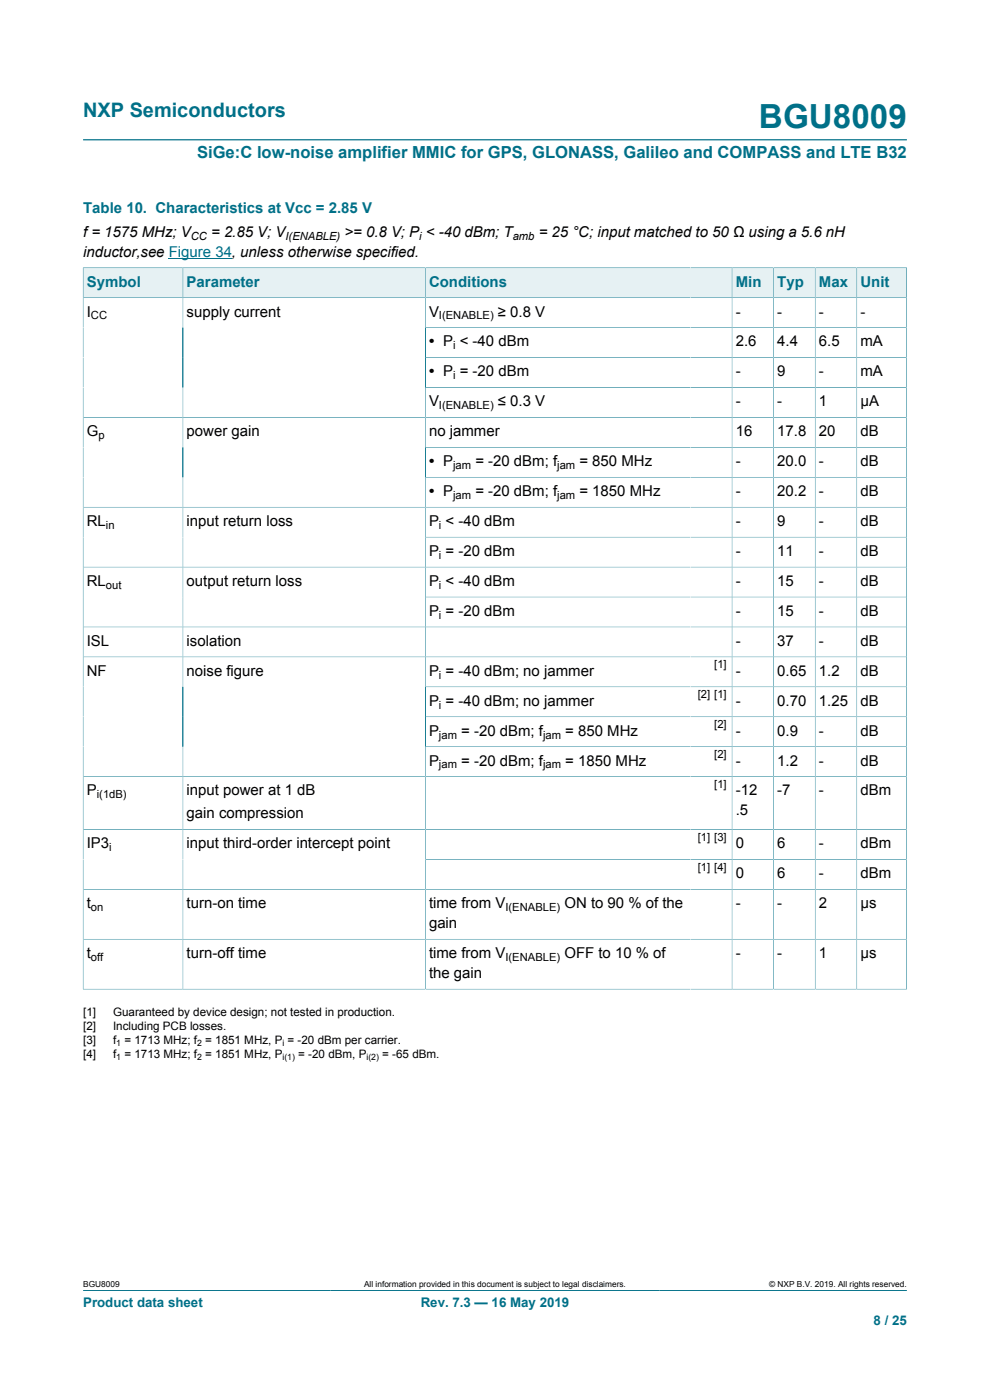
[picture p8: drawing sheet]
<svg xmlns="http://www.w3.org/2000/svg" width="210mm" height="297mm" viewBox="0 0 210 297" stroke-linecap="round" stroke-linejoin="round" font-family="sans-serif">
<defs><g id="words">
<text font-size="7.1" fill="#007088" x="161" y="27.2">BGU8009</text>
<text font-size="4.2" fill="#007088" x="17.6" y="24.8">NXP Semiconductors</text>
<text font-size="3.5" fill="#007088" x="41.8" y="33.5">SiGe:C low-noise amplifier MMIC for GPS, GLONASS, Galileo and COMPASS and LTE B32</text>
<g font-size="3.2" fill="#007088">
<text x="17.6" y="45.3">Table 10. Characteristics at Vcc = 2.85 V</text>
<text x="18.4" y="60.8">Symbol</text>
<text x="39.6" y="60.8">Parameter</text>
<text x="91" y="60.8">Conditions</text>
<text x="156.1" y="60.8">Min</text>
<text x="164.9" y="60.8">Typ</text>
<text x="173.7" y="60.8">Max</text>
<text x="182.5" y="60.8">Unit</text>
</g>
<g font-size="3.2">
<text x="17.6" y="50.2">f = 1575 MHz; V</text>
<text x="44.8" y="50.2">= 2.85 V; V</text>
<text x="73.1" y="50.2">&gt;= 0.8 V; P &lt; -40 dBm; T</text>
<text x="114.3" y="50.2">= 25 °C; input matched to 50 Ω using a 5.6 nH</text>
<text x="17.6" y="54.4">inductor,see Figure 34, unless otherwise specified.</text>
<text x="18.4" y="67.2">I</text>
<text x="39.6" y="67.2">supply current</text>
<text x="91" y="67.2">V</text>
<text x="105.6" y="67.2">≥ 0.8 V</text>
<text x="156.1" y="67.2">-</text>
<text x="164.9" y="67.2">-</text>
<text x="173.7" y="67.2">-</text>
<text x="182.5" y="67.2">-</text>
<text x="91" y="73.5">• P &lt; -40 dBm</text>
<text x="156.1" y="73.5">2.6</text>
<text x="164.9" y="73.5">4.4</text>
<text x="173.7" y="73.5">6.5</text>
<text x="182.5" y="73.5">mA</text>
<text x="91" y="79.9">• P = -20 dBm</text>
<text x="156.1" y="79.9">-</text>
<text x="164.9" y="79.9">9</text>
<text x="173.7" y="79.9">-</text>
<text x="182.5" y="79.9">mA</text>
<text x="91" y="86.2">V</text>
<text x="105.6" y="86.2">≤ 0.3 V</text>
<text x="156.1" y="86.2">-</text>
<text x="164.9" y="86.2">-</text>
<text x="173.7" y="86.2">1</text>
<text x="182.5" y="86.2">µA</text>
<text x="18.4" y="92.6">G</text>
<text x="39.6" y="92.6">power gain</text>
<text x="91" y="92.6">no jammer</text>
<text x="156.1" y="92.6">16</text>
<text x="164.9" y="92.6">17.8</text>
<text x="173.7" y="92.6">20</text>
<text x="182.5" y="92.6">dB</text>
<text x="91" y="98.9">• P</text>
<text x="100.8" y="98.9">= -20 dBm; f</text>
<text x="122.9" y="98.9">= 850 MHz</text>
<text x="156.1" y="98.9">-</text>
<text x="164.9" y="98.9">20.0</text>
<text x="173.7" y="98.9">-</text>
<text x="182.5" y="98.9">dB</text>
<text x="91" y="105.3">• P</text>
<text x="100.8" y="105.3">= -20 dBm; f</text>
<text x="122.9" y="105.3">= 1850 MHz</text>
<text x="156.1" y="105.3">-</text>
<text x="164.9" y="105.3">20.2</text>
<text x="173.7" y="105.3">-</text>
<text x="182.5" y="105.3">dB</text>
<text x="18.4" y="111.6">RL</text>
<text x="39.6" y="111.6">input return loss</text>
<text x="91" y="111.6">P &lt; -40 dBm</text>
<text x="156.1" y="111.6">-</text>
<text x="164.9" y="111.6">9</text>
<text x="173.7" y="111.6">-</text>
<text x="182.5" y="111.6">dB</text>
<text x="91" y="118">P = -20 dBm</text>
<text x="156.1" y="118">-</text>
<text x="164.9" y="118">11</text>
<text x="173.7" y="118">-</text>
<text x="182.5" y="118">dB</text>
<text x="18.4" y="124.3">RL</text>
<text x="39.6" y="124.3">output return loss</text>
<text x="91" y="124.3">P &lt; -40 dBm</text>
<text x="156.1" y="124.3">-</text>
<text x="164.9" y="124.3">15</text>
<text x="173.7" y="124.3">-</text>
<text x="182.5" y="124.3">dB</text>
<text x="91" y="130.7">P = -20 dBm</text>
<text x="156.1" y="130.7">-</text>
<text x="164.9" y="130.7">15</text>
<text x="173.7" y="130.7">-</text>
<text x="182.5" y="130.7">dB</text>
<text x="18.4" y="137">ISL</text>
<text x="39.6" y="137">isolation</text>
<text x="156.1" y="137">-</text>
<text x="164.9" y="137">37</text>
<text x="173.7" y="137">-</text>
<text x="182.5" y="137">dB</text>
<text x="18.4" y="143.4">NF</text>
<text x="39.6" y="143.4">noise figure</text>
<text x="91" y="143.4">P = -40 dBm; no jammer</text>
<text x="156.1" y="143.4">-</text>
<text x="164.9" y="143.4">0.65</text>
<text x="173.7" y="143.4">1.2</text>
<text x="182.5" y="143.4">dB</text>
<text x="91" y="149.7">P = -40 dBm; no jammer</text>
<text x="156.1" y="149.7">-</text>
<text x="164.9" y="149.7">0.70</text>
<text x="173.7" y="149.7">1.25</text>
<text x="182.5" y="149.7">dB</text>
<text x="91" y="156.1">P</text>
<text x="97.8" y="156.1">= -20 dBm; f</text>
<text x="119.9" y="156.1">= 850 MHz</text>
<text x="156.1" y="156.1">-</text>
<text x="164.9" y="156.1">0.9</text>
<text x="173.7" y="156.1">-</text>
<text x="182.5" y="156.1">dB</text>
<text x="91" y="162.4">P</text>
<text x="97.8" y="162.4">= -20 dBm; f</text>
<text x="119.9" y="162.4">= 1850 MHz</text>
<text x="156.1" y="162.4">-</text>
<text x="164.9" y="162.4">1.2</text>
<text x="173.7" y="162.4">-</text>
<text x="182.5" y="162.4">dB</text>
<text x="18.4" y="168.8">P</text>
<text x="39.6" y="168.8">input power at 1 dB</text>
<text x="39.6" y="173.6">gain compression</text>
<text x="156.1" y="168.8">-12</text>
<text x="156.1" y="173">.5</text>
<text x="164.9" y="168.8">-7</text>
<text x="173.7" y="168.8">-</text>
<text x="182.5" y="168.8">dBm</text>
<text x="18.4" y="180">IP3</text>
<text x="39.6" y="180">input third-order intercept point</text>
<text x="156.1" y="180">0</text>
<text x="164.9" y="180">6</text>
<text x="173.7" y="180">-</text>
<text x="182.5" y="180">dBm</text>
<text x="156.1" y="186.3">0</text>
<text x="164.9" y="186.3">6</text>
<text x="173.7" y="186.3">-</text>
<text x="182.5" y="186.3">dBm</text>
<text x="18.4" y="192.7">t</text>
<text x="39.6" y="192.7">turn-on time</text>
<text x="91" y="192.7">time from V</text>
<text x="91" y="196.9">gain</text>
<text x="119.7" y="192.7">ON to 90 % of the</text>
<text x="156.1" y="192.7">-</text>
<text x="164.9" y="192.7">-</text>
<text x="173.7" y="192.7">2</text>
<text x="182.5" y="192.7">µs</text>
<text x="18.4" y="203.3">t</text>
<text x="39.6" y="203.3">turn-off time</text>
<text x="91" y="203.3">time from V</text>
<text x="119.7" y="203.3">OFF to 10 % of</text>
<text x="156.1" y="203.3">-</text>
<text x="164.9" y="203.3">-</text>
<text x="173.7" y="203.3">1</text>
<text x="182.5" y="203.3">µs</text>
<text x="91" y="207.5">the gain</text>
</g>
<g font-size="2.8" fill="#007088">
<text x="17.6" y="277.3">Product data sheet</text>
<text x="89.2" y="277.3">Rev. 7.3 — 16 May 2019</text>
<text x="185.3" y="281">8 / 25</text>
</g>
<g font-size="2.5">
<text x="17.6" y="215.5">[1]</text>
<text x="24" y="215.5">Guaranteed by device design; not tested in production.</text>
<text x="17.6" y="218.5">[2]</text>
<text x="17.6" y="221.4">[3]</text>
<text x="24" y="218.5">Including PCB losses.</text>
<text x="24" y="221.4">f = 1713 MHz; f = 1851 MHz, P = -20 dBm per carrier.</text>
<text x="17.6" y="224.4">[4]</text>
<text x="24" y="224.4">f = 1713 MHz; f = 1851 MHz, P</text>
<text x="63.3" y="224.4">= -20 dBm, P</text>
<text x="81.1" y="224.4">= -65 dBm.</text>
</g>
<g font-size="2.4">
<text x="40.5" y="50.8">CC</text>
<text x="60.6" y="50.8">I(ENABLE)</text>
<text x="88.9" y="50.8">i</text>
<text x="108.8" y="50.8">amb</text>
<text x="19.3" y="67.8">CC</text>
<text x="93.1" y="67.8">I(ENABLE)</text>
<text x="96.1" y="74.1">i</text>
<text x="96.1" y="80.5">i</text>
<text x="93.1" y="86.8">I(ENABLE)</text>
<text x="20.9" y="93.2">p</text>
<text x="96.1" y="99.5">jam</text>
<text x="118.2" y="99.5">jam</text>
<text x="96.1" y="105.9">jam</text>
<text x="118.2" y="105.9">jam</text>
<text x="22.5" y="112.2">in</text>
<text x="93.1" y="112.2">i</text>
<text x="93.1" y="118.6">i</text>
<text x="22.5" y="124.9">out</text>
<text x="93.1" y="124.9">i</text>
<text x="93.1" y="131.3">i</text>
<text x="93.1" y="144">i</text>
<text x="151.5" y="141.7">[1]</text>
<text x="148" y="148.1">[2] [1]</text>
<text x="93.1" y="150.3">i</text>
<text x="151.5" y="154.4">[2]</text>
<text x="93.1" y="156.7">jam</text>
<text x="115.2" y="156.7">jam</text>
<text x="151.5" y="160.8">[2]</text>
<text x="93.1" y="163">jam</text>
<text x="115.2" y="163">jam</text>
<text x="151.5" y="167.1">[1]</text>
<text x="20.5" y="169.4">i(1dB)</text>
<text x="148" y="178.3">[1] [3]</text>
<text x="23.2" y="180.6">i</text>
<text x="148" y="184.7">[1] [4]</text>
<text x="19.3" y="193.3">on</text>
<text x="107.2" y="193.3">I(ENABLE)</text>
<text x="19.3" y="203.9">off</text>
<text x="107.2" y="203.9">I(ENABLE)</text>
</g>
<g font-size="1.9">
<text x="24.7" y="221.9">1</text>
<text x="41.8" y="221.9">2</text>
<text x="59.9" y="221.9">i</text>
<text x="24.7" y="224.9">1</text>
<text x="41.8" y="224.9">2</text>
<text x="59.9" y="224.9">i(1)</text>
<text x="77.7" y="224.9">i(2)</text>
</g>
<g font-size="1.8">
<text x="17.6" y="273.1">BGU8009</text>
<text x="77.2" y="273.1">All information provided in this document is subject to legal disclaimers.</text>
<text x="163.2" y="273.1">© NXP B.V. 2019. All rights reserved.</text>
</g>
</g></defs>
<path d="M17.6 29.7h174.8M17.6 273.8h174.8" fill="none" stroke="#007088" stroke-width=".21"/>
<path d="M35.8 54.8h13.4" fill="none" stroke="#00f" stroke-width=".21"/>
<path d="M17.7 56.9h21v6.2h-21z" fill="#e6f1f3"/>
<path d="M17.6 56.7v6.5h21.2v-6.4h-21.2" fill="none" stroke="#007088" stroke-width=".21"/>
<path d="M38.9 56.9h51.3v6.2h-51.3z" fill="#e6f1f3"/>
<path d="M38.8 56.8h51.4v6.4h-51.4z" fill="none" stroke="#007088" stroke-width=".21"/>
<path d="M90.3 56.9h56.2v6.2h-56.2z" fill="#e6f1f3"/>
<path d="M146.5 56.8h-56.3v6.4h56.3" fill="none" stroke="#007088" stroke-width=".21"/>
<path d="M146.5 56.9h8.7v6.2h-8.7z" fill="#e6f1f3"/>
<path d="M146.5 56.8h8.8v6.4h-8.8" fill="none" stroke="#007088" stroke-width=".21"/>
<path d="M155.4 56.9h8.6v6.2h-8.6z" fill="#e6f1f3"/>
<path d="M155.3 56.8h8.8v6.4h-8.8z" fill="none" stroke="#007088" stroke-width=".21"/>
<path d="M164.2 56.9h8.7v6.2h-8.7z" fill="#e6f1f3"/>
<path d="M164.1 56.8h8.8v6.4h-8.8z" fill="none" stroke="#007088" stroke-width=".21"/>
<path d="M173 56.9h8.7v6.2h-8.7z" fill="#e6f1f3"/>
<path d="M172.9 56.8h8.8v6.4h-8.8z" fill="none" stroke="#007088" stroke-width=".21"/>
<path d="M181.8 56.9h10.5v6.2h-10.5z" fill="#e6f1f3"/>
<g fill="none" stroke="#007088" stroke-width=".21">
<path d="M192.3 56.7v153.2M192.4 56.8h-10.7v153M38.8 63.2v146.6M90.2 69.5h102.1M90.2 63.2v146.6M90.2 75.9h102.1M155.3 63.2v146.6M164.1 63.2v146.6M172.9 63.2v146.6M192.3 63.2h-174.7v146.7M17.6 88.6h174.7M90.2 82.2h102.1"/>
<path d="M90.2 94.9h102.1M17.6 107.6h174.7M90.2 101.3h102.1M90.2 114h102.1M17.6 133h174.7M17.6 139.4h174.7M90.2 126.7h102.1M192.3 120.3h-174.7M90.2 145.7h102.1M90.2 152.1h102.1M90.2 158.4h102.1M17.6 164.8h174.7"/>
<path d="M17.6 176h174.7M17.6 188.7h174.7M17.6 199.3h174.7M90.2 182.3h102.1M17.6 209.8h174.8"/>
</g>
<use href="#words"/>
</svg>
